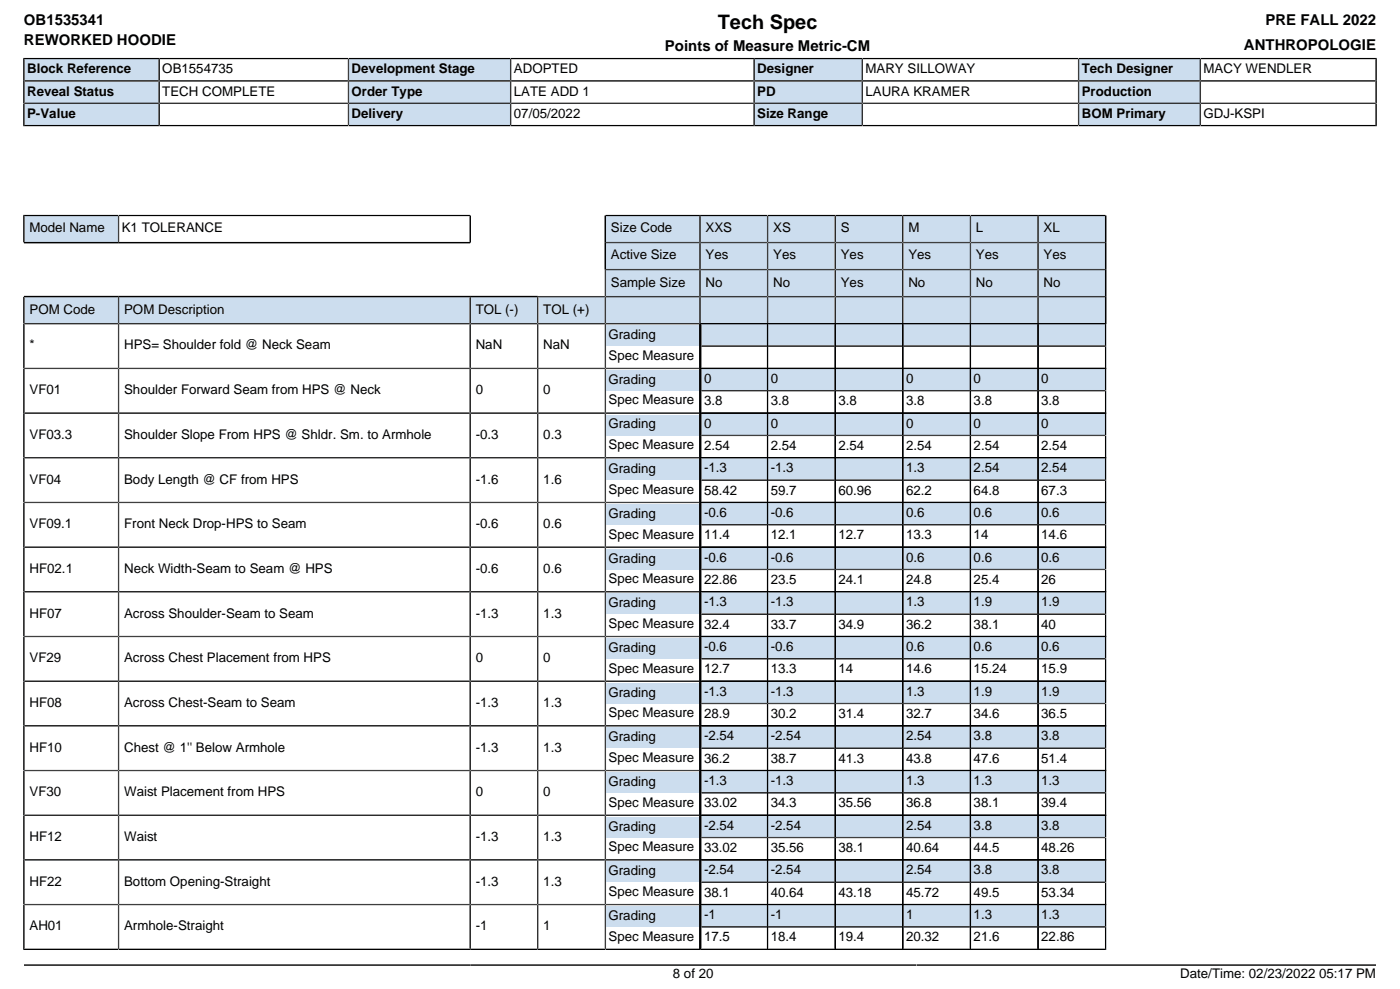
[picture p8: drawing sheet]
<svg xmlns="http://www.w3.org/2000/svg" width="297mm" height="210mm" viewBox="0 0 297 210" stroke-linecap="round" stroke-linejoin="round" font-family="sans-serif">
<defs><g id="words">
<text font-size="4.2" x="152.4" y="6.2">Tech Spec</text>
<g font-size="3.2">
<text x="5.1" y="5.3">OB1535341</text>
<text x="268.6" y="5.3">PRE FALL 2022</text>
<text x="5.1" y="9.6">REWORKED HOODIE</text>
<text x="141.2" y="10.8">Points of Measure Metric-CM</text>
<text x="264.1" y="10.6">ANTHROPOLOGIE</text>
</g>
<g font-size="2.8">
<text x="5.8" y="15.5">Block Reference</text>
<text x="34.5" y="15.5">OB1554735</text>
<text x="74.6" y="15.5">Development Stage</text>
<text x="109.1" y="15.5">ADOPTED</text>
<text x="160.7" y="15.5">Designer</text>
<text x="183.7" y="15.5">MARY SILLOWAY</text>
<text x="229.6" y="15.5">Tech Designer</text>
<text x="255.5" y="15.5">MACY WENDLER</text>
<text x="5.8" y="20.3">Reveal Status</text>
<text x="34.5" y="20.3">TECH COMPLETE</text>
<text x="74.6" y="20.3">Order Type</text>
<text x="109.1" y="20.3">LATE ADD 1</text>
<text x="160.7" y="20.3">PD</text>
<text x="183.7" y="20.3">LAURA KRAMER</text>
<text x="229.6" y="20.3">Production</text>
<text x="5.8" y="25">P-Value</text>
<text x="74.6" y="25">Delivery</text>
<text x="109.1" y="25">07/05/2022</text>
<text x="160.7" y="25">Size Range</text>
<text x="229.6" y="25">BOM Primary</text>
<text x="255.5" y="25">GDJ-KSPI</text>
<text x="6.3" y="49.3">Model Name</text>
<text x="25.8" y="49.3">K1 TOLERANCE</text>
<text x="129.7" y="49.3">Size Code</text>
<text x="149.8" y="49.3">XXS</text>
<text x="164.1" y="49.3">XS</text>
<text x="178.5" y="49.3">S</text>
<text x="192.8" y="49.3">M</text>
<text x="207.2" y="49.3">L</text>
<text x="221.5" y="49.3">XL</text>
<text x="129.7" y="55">Active Size</text>
<text x="149.8" y="55">Yes</text>
<text x="164.1" y="55">Yes</text>
<text x="178.5" y="55">Yes</text>
<text x="192.8" y="55">Yes</text>
<text x="207.2" y="55">Yes</text>
<text x="221.5" y="55">Yes</text>
<text x="129.7" y="60.8">Sample Size</text>
<text x="149.8" y="60.8">No</text>
<text x="164.1" y="60.8">No</text>
<text x="178.5" y="60.8">Yes</text>
<text x="192.8" y="60.8">No</text>
<text x="207.2" y="60.8">No</text>
<text x="221.5" y="60.8">No</text>
<text x="6.3" y="66.5">POM Code</text>
<text x="26.3" y="66.5">POM Description</text>
<text x="101" y="66.5">TOL (-)</text>
<text x="115.3" y="66.5">TOL (+)</text>
<text x="129.2" y="71.9">Grading</text>
<text x="6.3" y="74.1">*</text>
<text x="26.3" y="74.1">HPS= Shoulder fold @ Neck Seam</text>
<text x="101" y="74.1">NaN</text>
<text x="115.3" y="74.1">NaN</text>
<text x="129.2" y="76.3">Spec Measure</text>
<text x="6.3" y="83.6">VF01</text>
<text x="26.3" y="83.6">Shoulder Forward Seam from HPS @ Neck</text>
<text x="101" y="83.6">0</text>
<text x="115.3" y="83.6">0</text>
<text x="129.2" y="81.4">Grading</text>
<text x="149.4" y="81.2">0</text>
<text x="163.6" y="81.2">0</text>
<text x="192.3" y="81.2">0</text>
<text x="206.7" y="81.2">0</text>
<text x="221" y="81.2">0</text>
<text x="129.2" y="85.8">Spec Measure</text>
<text x="149.4" y="86">3.8</text>
<text x="163.6" y="86">3.8</text>
<text x="178" y="86">3.8</text>
<text x="192.3" y="86">3.8</text>
<text x="206.7" y="86">3.8</text>
<text x="221" y="86">3.8</text>
<text x="6.3" y="93.1">VF03.3</text>
<text x="26.3" y="93.1">Shoulder Slope From HPS @ Shldr. Sm. to Armhole</text>
<text x="101" y="93.1">-0.3</text>
<text x="115.3" y="93.1">0.3</text>
<text x="129.2" y="90.9">Grading</text>
<text x="129.2" y="95.3">Spec Measure</text>
<text x="149.4" y="90.7">0</text>
<text x="149.4" y="95.5">2.54</text>
<text x="163.6" y="90.7">0</text>
<text x="163.6" y="95.5">2.54</text>
<text x="178" y="95.5">2.54</text>
<text x="192.3" y="90.7">0</text>
<text x="192.3" y="95.5">2.54</text>
<text x="206.7" y="90.7">0</text>
<text x="206.7" y="95.5">2.54</text>
<text x="221" y="90.7">0</text>
<text x="221" y="95.5">2.54</text>
<text x="129.2" y="100.4">Grading</text>
<text x="149.4" y="100.2">-1.3</text>
<text x="163.6" y="100.2">-1.3</text>
<text x="192.3" y="100.2">1.3</text>
<text x="206.7" y="100.2">2.54</text>
<text x="221" y="100.2">2.54</text>
<text x="6.3" y="102.6">VF04</text>
<text x="26.3" y="102.6">Body Length @ CF from HPS</text>
<text x="101" y="102.6">-1.6</text>
<text x="115.3" y="102.6">1.6</text>
<text x="129.2" y="104.8">Spec Measure</text>
<text x="149.4" y="104.9">58.42</text>
<text x="163.6" y="104.9">59.7</text>
<text x="178" y="104.9">60.96</text>
<text x="192.3" y="104.9">62.2</text>
<text x="206.7" y="104.9">64.8</text>
<text x="221" y="104.9">67.3</text>
<text x="6.3" y="112">VF09.1</text>
<text x="26.3" y="112">Front Neck Drop-HPS to Seam</text>
<text x="101" y="112">-0.6</text>
<text x="115.3" y="112">0.6</text>
<text x="129.2" y="109.9">Grading</text>
<text x="149.4" y="109.7">-0.6</text>
<text x="163.6" y="109.7">-0.6</text>
<text x="192.3" y="109.7">0.6</text>
<text x="206.7" y="109.7">0.6</text>
<text x="221" y="109.7">0.6</text>
<text x="129.2" y="114.2">Spec Measure</text>
<text x="129.2" y="119.3">Grading</text>
<text x="149.4" y="114.4">11.4</text>
<text x="149.4" y="119.2">-0.6</text>
<text x="163.6" y="114.4">12.1</text>
<text x="163.6" y="119.2">-0.6</text>
<text x="178" y="114.4">12.7</text>
<text x="192.3" y="114.4">13.3</text>
<text x="192.3" y="119.2">0.6</text>
<text x="206.7" y="114.4">14</text>
<text x="206.7" y="119.2">0.6</text>
<text x="221" y="114.4">14.6</text>
<text x="221" y="119.2">0.6</text>
<text x="6.3" y="121.5">HF02.1</text>
<text x="26.3" y="121.5">Neck Width-Seam to Seam @ HPS</text>
<text x="101" y="121.5">-0.6</text>
<text x="115.3" y="121.5">0.6</text>
<text x="129.2" y="123.7">Spec Measure</text>
<text x="149.4" y="123.9">22.86</text>
<text x="163.6" y="123.9">23.5</text>
<text x="178" y="123.9">24.1</text>
<text x="192.3" y="123.9">24.8</text>
<text x="206.7" y="123.9">25.4</text>
<text x="221" y="123.9">26</text>
<text x="6.3" y="131">HF07</text>
<text x="26.3" y="131">Across Shoulder-Seam to Seam</text>
<text x="101" y="131">-1.3</text>
<text x="115.3" y="131">1.3</text>
<text x="129.2" y="128.8">Grading</text>
<text x="149.4" y="128.6">-1.3</text>
<text x="163.6" y="128.6">-1.3</text>
<text x="192.3" y="128.6">1.3</text>
<text x="206.7" y="128.6">1.9</text>
<text x="221" y="128.6">1.9</text>
<text x="129.2" y="133.2">Spec Measure</text>
<text x="149.4" y="133.4">32.4</text>
<text x="163.6" y="133.4">33.7</text>
<text x="178" y="133.4">34.9</text>
<text x="192.3" y="133.4">36.2</text>
<text x="206.7" y="133.4">38.1</text>
<text x="221" y="133.4">40</text>
<text x="6.3" y="140.5">VF29</text>
<text x="26.3" y="140.5">Across Chest Placement from HPS</text>
<text x="101" y="140.5">0</text>
<text x="115.3" y="140.5">0</text>
<text x="129.2" y="138.3">Grading</text>
<text x="129.2" y="142.7">Spec Measure</text>
<text x="149.4" y="138.1">-0.6</text>
<text x="149.4" y="142.9">12.7</text>
<text x="163.6" y="138.1">-0.6</text>
<text x="163.6" y="142.9">13.3</text>
<text x="178" y="142.9">14</text>
<text x="192.3" y="138.1">0.6</text>
<text x="192.3" y="142.9">14.6</text>
<text x="206.7" y="138.1">0.6</text>
<text x="206.7" y="142.9">15.24</text>
<text x="221" y="138.1">0.6</text>
<text x="221" y="142.9">15.9</text>
<text x="6.3" y="150">HF08</text>
<text x="26.3" y="150">Across Chest-Seam to Seam</text>
<text x="101" y="150">-1.3</text>
<text x="115.3" y="150">1.3</text>
<text x="129.2" y="147.8">Grading</text>
<text x="149.4" y="147.6">-1.3</text>
<text x="163.6" y="147.6">-1.3</text>
<text x="192.3" y="147.6">1.3</text>
<text x="206.7" y="147.6">1.9</text>
<text x="221" y="147.6">1.9</text>
<text x="129.2" y="152.2">Spec Measure</text>
<text x="149.4" y="152.3">28.9</text>
<text x="163.6" y="152.3">30.2</text>
<text x="178" y="152.3">31.4</text>
<text x="192.3" y="152.3">32.7</text>
<text x="206.7" y="152.3">34.6</text>
<text x="221" y="152.3">36.5</text>
<text x="6.3" y="159.4">HF10</text>
<text x="26.3" y="159.4">Chest @ 1'' Below Armhole</text>
<text x="101" y="159.4">-1.3</text>
<text x="115.3" y="159.4">1.3</text>
<text x="129.2" y="157.2">Grading</text>
<text x="129.2" y="161.6">Spec Measure</text>
<text x="149.4" y="157.1">-2.54</text>
<text x="149.4" y="161.8">36.2</text>
<text x="163.6" y="157.1">-2.54</text>
<text x="163.6" y="161.8">38.7</text>
<text x="178" y="161.8">41.3</text>
<text x="192.3" y="157.1">2.54</text>
<text x="192.3" y="161.8">43.8</text>
<text x="206.7" y="157.1">3.8</text>
<text x="206.7" y="161.8">47.6</text>
<text x="221" y="157.1">3.8</text>
<text x="221" y="161.8">51.4</text>
<text x="129.2" y="166.7">Grading</text>
<text x="149.4" y="166.6">-1.3</text>
<text x="163.6" y="166.6">-1.3</text>
<text x="192.3" y="166.6">1.3</text>
<text x="206.7" y="166.6">1.3</text>
<text x="221" y="166.6">1.3</text>
<text x="6.3" y="168.9">VF30</text>
<text x="26.3" y="168.9">Waist Placement from HPS</text>
<text x="101" y="168.9">0</text>
<text x="115.3" y="168.9">0</text>
<text x="129.2" y="171.1">Spec Measure</text>
<text x="149.4" y="171.3">33.02</text>
<text x="163.6" y="171.3">34.3</text>
<text x="178" y="171.3">35.56</text>
<text x="192.3" y="171.3">36.8</text>
<text x="206.7" y="171.3">38.1</text>
<text x="221" y="171.3">39.4</text>
<text x="6.3" y="178.4">HF12</text>
<text x="26.3" y="178.4">Waist</text>
<text x="101" y="178.4">-1.3</text>
<text x="115.3" y="178.4">1.3</text>
<text x="129.2" y="176.2">Grading</text>
<text x="149.4" y="176">-2.54</text>
<text x="163.6" y="176">-2.54</text>
<text x="192.3" y="176">2.54</text>
<text x="206.7" y="176">3.8</text>
<text x="221" y="176">3.8</text>
<text x="129.2" y="180.6">Spec Measure</text>
<text x="129.2" y="185.7">Grading</text>
<text x="149.4" y="180.8">33.02</text>
<text x="149.4" y="185.5">-2.54</text>
<text x="163.6" y="180.8">35.56</text>
<text x="163.6" y="185.5">-2.54</text>
<text x="178" y="180.8">38.1</text>
<text x="192.3" y="180.8">40.64</text>
<text x="192.3" y="185.5">2.54</text>
<text x="206.7" y="180.8">44.5</text>
<text x="206.7" y="185.5">3.8</text>
<text x="221" y="180.8">48.26</text>
<text x="221" y="185.5">3.8</text>
<text x="6.3" y="187.9">HF22</text>
<text x="26.3" y="187.9">Bottom Opening-Straight</text>
<text x="101" y="187.9">-1.3</text>
<text x="115.3" y="187.9">1.3</text>
<text x="129.2" y="190.1">Spec Measure</text>
<text x="149.4" y="190.2">38.1</text>
<text x="163.6" y="190.2">40.64</text>
<text x="178" y="190.2">43.18</text>
<text x="192.3" y="190.2">45.72</text>
<text x="206.7" y="190.2">49.5</text>
<text x="221" y="190.2">53.34</text>
<text x="6.3" y="197.4">AH01</text>
<text x="26.3" y="197.4">Armhole-Straight</text>
<text x="101" y="197.4">-1</text>
<text x="115.3" y="197.4">1</text>
<text x="129.2" y="195.2">Grading</text>
<text x="149.4" y="195">-1</text>
<text x="163.6" y="195">-1</text>
<text x="192.3" y="195">1</text>
<text x="206.7" y="195">1.3</text>
<text x="221" y="195">1.3</text>
<text x="129.2" y="199.5">Spec Measure</text>
<text x="149.4" y="199.7">17.5</text>
<text x="163.6" y="199.7">18.4</text>
<text x="178" y="199.7">19.4</text>
<text x="192.3" y="199.7">20.32</text>
<text x="206.7" y="199.7">21.6</text>
<text x="221" y="199.7">22.86</text>
<text x="142.8" y="207.6">8 of 20</text>
<text x="250.5" y="207.6">Date/Time: 02/23/2022 05:17 PM</text>
</g>
</g></defs>
<path d="M5.3 12.6h28.3v4.4h-28.3z" fill="#cde"/>
<path d="M5.1 12.3v4.9h68.9v-4.8h-69.1M33.8 12.4v4.8" fill="none" stroke="#000" stroke-width=".35"/>
<path d="M74.1 12.6h34.1v4.4h-34.1z" fill="#cde"/>
<path d="M74 12.4h86.1v4.8h-86.1zM108.4 12.4v4.8" fill="none" stroke="#000" stroke-width=".35"/>
<path d="M160.2 12.6h22.7v4.4h-22.7z" fill="#cde"/>
<path d="M160.1 12.4h68.9v4.8h-68.9zM183 12.4v4.8" fill="none" stroke="#000" stroke-width=".35"/>
<path d="M229.1 12.6h25.5v4.4h-25.5z" fill="#cde"/>
<path d="M254.8 12.4v4.8M292.1 12.3v4.9h-63.1v-4.8h63.3" fill="none" stroke="#000" stroke-width=".35"/>
<path d="M5.3 17.3h28.3v4.4h-28.3z" fill="#cde"/>
<path d="M5.1 17.2h68.9v4.7h-68.9zM33.8 17.2v4.7" fill="none" stroke="#000" stroke-width=".35"/>
<path d="M74.1 17.3h34.1v4.4h-34.1z" fill="#cde"/>
<path d="M74 17.2h86.1v4.7h-86.1zM108.4 17.2v4.7" fill="none" stroke="#000" stroke-width=".35"/>
<path d="M160.2 17.3h22.7v4.4h-22.7z" fill="#cde"/>
<path d="M160.1 17.2h68.9v4.7h-68.9zM183 17.2v4.7" fill="none" stroke="#000" stroke-width=".35"/>
<path d="M229.1 17.3h25.5v4.4h-25.5z" fill="#cde"/>
<path d="M229 17.2h63.1v4.7h-63.1zM254.8 17.2v4.7" fill="none" stroke="#000" stroke-width=".35"/>
<path d="M5.3 22.1h28.3v4.4h-28.3z" fill="#cde"/>
<path d="M4.9 26.6h69.1v-4.7h-68.9v4.9M33.8 21.9v4.7" fill="none" stroke="#000" stroke-width=".35"/>
<path d="M74.1 22.1h34.1v4.4h-34.1z" fill="#cde"/>
<path d="M74 21.9h86.1v4.7h-86.1zM108.4 21.9v4.7" fill="none" stroke="#000" stroke-width=".35"/>
<path d="M160.2 22.1h22.7v4.4h-22.7z" fill="#cde"/>
<path d="M160.1 21.9h68.9v4.7h-68.9zM183 21.9v4.7" fill="none" stroke="#000" stroke-width=".35"/>
<path d="M229.1 22.1h25.5v4.4h-25.5z" fill="#cde"/>
<path d="M254.8 21.9v4.7M292.3 26.6h-63.3v-4.7h63.1v4.9" fill="none" stroke="#000" stroke-width=".35"/>
<path d="M5.3 45.9h19.7v5.4h-19.7z" fill="#cde"/>
<path d="M5.1 45.5v6h94.7v-5.8h-94.9M25.2 45.7v5.8M128.5 45.7v5.8" fill="none" stroke="#000" stroke-width=".35"/>
<path d="M128.7 45.9h19.7v5.4h-19.7z" fill="#cde"/>
<path d="M128.5 45.7h20.1v5.8h-20.1z" fill="none" stroke="#000" stroke-width=".35"/>
<path d="M148.8 45.9h14v5.4h-14z" fill="#cde"/>
<path d="M148.6 45.7h14.3v5.8h-14.3z" fill="none" stroke="#000" stroke-width=".35"/>
<path d="M163.1 45.9h14v5.4h-14z" fill="#cde"/>
<path d="M162.9 45.7h14.4v5.8h-14.4z" fill="none" stroke="#000" stroke-width=".35"/>
<path d="M177.5 45.9h14v5.4h-14z" fill="#cde"/>
<path d="M177.3 45.7h14.3v5.8h-14.3z" fill="none" stroke="#000" stroke-width=".35"/>
<path d="M191.8 45.9h14v5.4h-14z" fill="#cde"/>
<path d="M191.6 45.7h14.4v5.8h-14.4z" fill="none" stroke="#000" stroke-width=".35"/>
<path d="M206.2 45.9h14v5.4h-14z" fill="#cde"/>
<path d="M206 45.7h14.3v5.8h-14.3z" fill="none" stroke="#000" stroke-width=".35"/>
<path d="M220.5 45.9h14v5.4h-14z" fill="#cde"/>
<path d="M5.1 51.5h94.7M128.5 51.5v5.7M220.3 45.7h14.4v5.8h-14.4z" fill="none" stroke="#000" stroke-width=".35"/>
<path d="M128.7 51.6h19.7v5.4h-19.7z" fill="#cde"/>
<path d="M128.5 51.5h20.1v5.7h-20.1z" fill="none" stroke="#000" stroke-width=".35"/>
<path d="M148.8 51.6h14v5.4h-14z" fill="#cde"/>
<path d="M148.6 51.5h14.3v5.7h-14.3z" fill="none" stroke="#000" stroke-width=".35"/>
<path d="M163.1 51.6h14v5.4h-14z" fill="#cde"/>
<path d="M162.9 51.5h14.4v5.7h-14.4z" fill="none" stroke="#000" stroke-width=".35"/>
<path d="M177.5 51.6h14v5.4h-14z" fill="#cde"/>
<path d="M177.3 51.5h14.3v5.7h-14.3z" fill="none" stroke="#000" stroke-width=".35"/>
<path d="M191.8 51.6h14v5.4h-14z" fill="#cde"/>
<path d="M191.6 51.5h14.4v5.7h-14.4z" fill="none" stroke="#000" stroke-width=".35"/>
<path d="M206.2 51.6h14v5.4h-14z" fill="#cde"/>
<path d="M206 51.5h14.3v5.7h-14.3z" fill="none" stroke="#000" stroke-width=".35"/>
<path d="M220.5 51.6h14v5.4h-14z" fill="#cde"/>
<path d="M128.5 57.2v5.7h-123.4M220.3 51.5h14.4v5.7h-14.4z" fill="none" stroke="#000" stroke-width=".35"/>
<path d="M128.7 57.4h19.7v5.4h-19.7z" fill="#cde"/>
<path d="M128.5 57.2h20.1v5.7h-20.1z" fill="none" stroke="#000" stroke-width=".35"/>
<path d="M148.8 57.4h14v5.4h-14z" fill="#cde"/>
<path d="M148.6 57.2h14.3v5.7h-14.3z" fill="none" stroke="#000" stroke-width=".35"/>
<path d="M163.1 57.4h14v5.4h-14z" fill="#cde"/>
<path d="M162.9 57.2h14.4v5.7h-14.4z" fill="none" stroke="#000" stroke-width=".35"/>
<path d="M177.5 57.4h14v5.4h-14z" fill="#cde"/>
<path d="M177.3 57.2h14.3v5.7h-14.3z" fill="none" stroke="#000" stroke-width=".35"/>
<path d="M191.8 57.4h14v5.4h-14z" fill="#cde"/>
<path d="M191.6 57.2h14.4v5.7h-14.4z" fill="none" stroke="#000" stroke-width=".35"/>
<path d="M206.2 57.4h14v5.4h-14z" fill="#cde"/>
<path d="M206 57.2h14.3v5.7h-14.3z" fill="none" stroke="#000" stroke-width=".35"/>
<path d="M220.5 57.4h14v5.4h-14z" fill="#cde"/>
<path d="M220.3 57.2h14.4v5.7h-14.4z" fill="none" stroke="#000" stroke-width=".35"/>
<path d="M5.3 63.1h19.7v5.4h-19.7z" fill="#cde"/>
<path d="M5.1 62.9h20.1v5.8h-20.1z" fill="none" stroke="#000" stroke-width=".35"/>
<path d="M25.3 63.1h74.3v5.4h-74.3z" fill="#cde"/>
<path d="M25.2 62.9h74.6v5.8h-74.6z" fill="none" stroke="#000" stroke-width=".35"/>
<path d="M100 63.1h14v5.4h-14z" fill="#cde"/>
<path d="M99.8 62.9h14.3v5.8h-14.3z" fill="none" stroke="#000" stroke-width=".35"/>
<path d="M114.3 63.1h14v5.4h-14z" fill="#cde"/>
<path d="M114.1 62.9h14.4v5.8h-14.4z" fill="none" stroke="#000" stroke-width=".35"/>
<path d="M128.7 63.1h19.7v5.4h-19.7z" fill="#cde"/>
<path d="M128.5 62.9h20.1v5.8h-20.1z" fill="none" stroke="#000" stroke-width=".35"/>
<path d="M148.8 63.1h14v5.6h-14z" fill="#cde"/>
<path d="M162.9 68.7v-5.8h-14.3v5.8" fill="none" stroke="#000" stroke-width=".35"/>
<path d="M163.1 63.1h14v5.6h-14z" fill="#cde"/>
<path d="M177.3 68.7v-5.8h-14.4v5.8" fill="none" stroke="#000" stroke-width=".35"/>
<path d="M177.5 63.1h14v5.6h-14z" fill="#cde"/>
<path d="M191.6 68.7v-5.8h-14.3v5.8" fill="none" stroke="#000" stroke-width=".35"/>
<path d="M191.8 63.1h14v5.6h-14z" fill="#cde"/>
<path d="M206 68.7v-5.8h-14.4v5.8" fill="none" stroke="#000" stroke-width=".35"/>
<path d="M206.2 63.1h14v5.6h-14z" fill="#cde"/>
<path d="M220.3 68.7v-5.8h-14.3v5.8" fill="none" stroke="#000" stroke-width=".35"/>
<path d="M220.5 63.1h14v5.6h-14z" fill="#cde"/>
<path d="M5.1 68.7h143.5v9.5h-143.5zM25.2 68.7v9.5M99.8 68.7v9.5M114.1 68.7v9.5M128.5 68.7v9.5M220.3 68.7v-5.8h14.4v5.8" fill="none" stroke="#000" stroke-width=".35"/>
<path d="M128.7 69h19.7v4.4h-19.7z" fill="#cde"/>
<path d="M148.6 68.7v9.5" fill="none" stroke="#000" stroke-width=".35"/>
<path d="M148.9 68.9h13.9v4.3h-13.9z" fill="#cde"/>
<path d="M148.6 68.7h14.5M148.8 68.5v4.9h14.1v-4.9" fill="none" stroke="#000" stroke-width=".35"/>
<path d="M148.9 73.6h13.9v4.4h-13.9z" fill="#fff"/>
<path d="M148.6 78.2h14.5M148.8 78.3v-4.9h14.1v4.9" fill="none" stroke="#000" stroke-width=".35"/>
<path d="M163.1 68.9h14v4.3h-14z" fill="#cde"/>
<path d="M162.8 68.7h14.7M162.9 68.5v4.9h14.4v-4.9" fill="none" stroke="#000" stroke-width=".35"/>
<path d="M163.1 73.6h14v4.4h-14z" fill="#fff"/>
<path d="M162.8 78.2h14.7M162.9 78.3v-4.9h14.4v4.9" fill="none" stroke="#000" stroke-width=".35"/>
<path d="M177.5 68.9h14v4.3h-14z" fill="#cde"/>
<path d="M177.1 68.7h14.7M177.3 68.5v4.9h14.3v-4.9" fill="none" stroke="#000" stroke-width=".35"/>
<path d="M177.5 73.6h14v4.4h-14z" fill="#fff"/>
<path d="M177.1 78.2h14.7M177.3 78.3v-4.9h14.3v4.9" fill="none" stroke="#000" stroke-width=".35"/>
<path d="M191.8 68.9h14v4.3h-14z" fill="#cde"/>
<path d="M191.5 68.7h14.7M191.6 68.5v4.9h14.4v-4.9" fill="none" stroke="#000" stroke-width=".35"/>
<path d="M191.8 73.6h14v4.4h-14z" fill="#fff"/>
<path d="M191.5 78.2h14.7M191.6 78.3v-4.9h14.4v4.9" fill="none" stroke="#000" stroke-width=".35"/>
<path d="M206.2 68.9h14v4.3h-14z" fill="#cde"/>
<path d="M205.8 68.7h14.7M206 68.5v4.9h14.3v-4.9" fill="none" stroke="#000" stroke-width=".35"/>
<path d="M206.2 73.6h14v4.4h-14z" fill="#fff"/>
<path d="M205.8 78.2h14.7M206 78.3v-4.9h14.3v4.9" fill="none" stroke="#000" stroke-width=".35"/>
<path d="M220.5 68.9h14v4.3h-14z" fill="#cde"/>
<path d="M220.2 68.7h14.7M220.3 68.5v4.9h14.4v-4.9" fill="none" stroke="#000" stroke-width=".35"/>
<path d="M220.5 73.6h14v4.4h-14z" fill="#fff"/>
<path d="M5.1 78.2h143.5v9.4h-143.5zM25.2 78.2v9.4M99.8 78.2v9.4M114.1 78.2v9.4M128.5 78.2v9.4M220.2 78.2h14.7M220.3 78.3v-4.9h14.4v4.9" fill="none" stroke="#000" stroke-width=".35"/>
<path d="M128.7 78.5h19.7v4.4h-19.7z" fill="#cde"/>
<path d="M148.6 78.2v9.4" fill="none" stroke="#000" stroke-width=".35"/>
<path d="M148.9 78.3h13.9v4.4h-13.9z" fill="#cde"/>
<path d="M148.6 78.2h14.5M148.8 78v4.9h14.1v-4.9" fill="none" stroke="#000" stroke-width=".35"/>
<path d="M148.9 83.1h13.9v4.4h-13.9z" fill="#fff"/>
<path d="M148.6 87.6h14.5M148.8 87.8v-4.9h14.1v4.9" fill="none" stroke="#000" stroke-width=".35"/>
<path d="M163.1 78.3h14v4.4h-14z" fill="#cde"/>
<path d="M162.8 78.2h14.7M162.9 78v4.9h14.4v-4.9" fill="none" stroke="#000" stroke-width=".35"/>
<path d="M163.1 83.1h14v4.4h-14z" fill="#fff"/>
<path d="M162.8 87.6h14.7M162.9 87.8v-4.9h14.4v4.9" fill="none" stroke="#000" stroke-width=".35"/>
<path d="M177.5 78.3h14v4.4h-14z" fill="#cde"/>
<path d="M177.1 78.2h14.7M177.3 78v4.9h14.3v-4.9" fill="none" stroke="#000" stroke-width=".35"/>
<path d="M177.5 83.1h14v4.4h-14z" fill="#fff"/>
<path d="M177.1 87.6h14.7M177.3 87.8v-4.9h14.3v4.9" fill="none" stroke="#000" stroke-width=".35"/>
<path d="M191.8 78.3h14v4.4h-14z" fill="#cde"/>
<path d="M191.5 78.2h14.7M191.6 78v4.9h14.4v-4.9" fill="none" stroke="#000" stroke-width=".35"/>
<path d="M191.8 83.1h14v4.4h-14z" fill="#fff"/>
<path d="M191.5 87.6h14.7M191.6 87.8v-4.9h14.4v4.9" fill="none" stroke="#000" stroke-width=".35"/>
<path d="M206.2 78.3h14v4.4h-14z" fill="#cde"/>
<path d="M205.8 78.2h14.7M206 78v4.9h14.3v-4.9" fill="none" stroke="#000" stroke-width=".35"/>
<path d="M206.2 83.1h14v4.4h-14z" fill="#fff"/>
<path d="M205.8 87.6h14.7M206 87.8v-4.9h14.3v4.9" fill="none" stroke="#000" stroke-width=".35"/>
<path d="M220.5 78.3h14v4.4h-14z" fill="#cde"/>
<path d="M220.2 78.2h14.7M220.3 78v4.9h14.4v-4.9" fill="none" stroke="#000" stroke-width=".35"/>
<path d="M220.5 83.1h14v4.4h-14z" fill="#fff"/>
<path d="M5.1 87.6h143.5v9.5h-143.5zM25.2 87.6v9.5M99.8 87.6v9.5M114.1 87.6v9.5M128.5 87.6v9.5M220.2 87.6h14.7M220.3 87.8v-4.9h14.4v4.9" fill="none" stroke="#000" stroke-width=".35"/>
<path d="M128.7 88h19.7v4.4h-19.7z" fill="#cde"/>
<path d="M148.6 87.6v9.5" fill="none" stroke="#000" stroke-width=".35"/>
<path d="M148.9 87.8h13.9v4.4h-13.9z" fill="#cde"/>
<path d="M148.6 87.6h14.5M148.8 87.5v4.9h14.1v-4.9" fill="none" stroke="#000" stroke-width=".35"/>
<path d="M148.9 92.5h13.9v4.4h-13.9z" fill="#fff"/>
<path d="M148.6 97.1h14.5M148.8 97.3v-4.9h14.1v4.9" fill="none" stroke="#000" stroke-width=".35"/>
<path d="M163.1 87.8h14v4.4h-14z" fill="#cde"/>
<path d="M162.8 87.6h14.7M162.9 87.5v4.9h14.4v-4.9" fill="none" stroke="#000" stroke-width=".35"/>
<path d="M163.1 92.5h14v4.4h-14z" fill="#fff"/>
<path d="M162.8 97.1h14.7M162.9 97.3v-4.9h14.4v4.9" fill="none" stroke="#000" stroke-width=".35"/>
<path d="M177.5 87.8h14v4.4h-14z" fill="#cde"/>
<path d="M177.1 87.6h14.7M177.3 87.5v4.9h14.3v-4.9" fill="none" stroke="#000" stroke-width=".35"/>
<path d="M177.5 92.5h14v4.4h-14z" fill="#fff"/>
<path d="M177.1 97.1h14.7M177.3 97.3v-4.9h14.3v4.9" fill="none" stroke="#000" stroke-width=".35"/>
<path d="M191.8 87.8h14v4.4h-14z" fill="#cde"/>
<path d="M191.5 87.6h14.7M191.6 87.5v4.9h14.4v-4.9" fill="none" stroke="#000" stroke-width=".35"/>
<path d="M191.8 92.5h14v4.4h-14z" fill="#fff"/>
<path d="M191.5 97.1h14.7M191.6 97.3v-4.9h14.4v4.9" fill="none" stroke="#000" stroke-width=".35"/>
<path d="M206.2 87.8h14v4.4h-14z" fill="#cde"/>
<path d="M205.8 87.6h14.7M206 87.5v4.9h14.3v-4.9" fill="none" stroke="#000" stroke-width=".35"/>
<path d="M206.2 92.5h14v4.4h-14z" fill="#fff"/>
<path d="M205.8 97.1h14.7M206 97.3v-4.9h14.3v4.9" fill="none" stroke="#000" stroke-width=".35"/>
<path d="M220.5 87.8h14v4.4h-14z" fill="#cde"/>
<path d="M220.2 87.6h14.7M220.3 87.5v4.9h14.4v-4.9" fill="none" stroke="#000" stroke-width=".35"/>
<path d="M220.5 92.5h14v4.4h-14z" fill="#fff"/>
<path d="M5.1 97.1h143.5v9.5h-143.5zM25.2 97.1v9.5M99.8 97.1v9.5M114.1 97.1v9.5M128.5 97.1v9.5M220.2 97.1h14.7M220.3 97.3v-4.9h14.4v4.9" fill="none" stroke="#000" stroke-width=".35"/>
<path d="M128.7 97.5h19.7v4.4h-19.7z" fill="#cde"/>
<path d="M148.6 97.1v9.5" fill="none" stroke="#000" stroke-width=".35"/>
<path d="M148.9 97.3h13.9v4.4h-13.9z" fill="#cde"/>
<path d="M148.6 97.1h14.5M148.8 96.9v5h14.1v-5" fill="none" stroke="#000" stroke-width=".35"/>
<path d="M148.9 102h13.9v4.4h-13.9z" fill="#fff"/>
<path d="M148.6 106.6h14.5M148.8 106.8v-4.9h14.1v4.9" fill="none" stroke="#000" stroke-width=".35"/>
<path d="M163.1 97.3h14v4.4h-14z" fill="#cde"/>
<path d="M162.8 97.1h14.7M162.9 96.9v5h14.4v-5" fill="none" stroke="#000" stroke-width=".35"/>
<path d="M163.1 102h14v4.4h-14z" fill="#fff"/>
<path d="M162.8 106.6h14.7M162.9 106.8v-4.9h14.4v4.9" fill="none" stroke="#000" stroke-width=".35"/>
<path d="M177.5 97.3h14v4.4h-14z" fill="#cde"/>
<path d="M177.1 97.1h14.7M177.3 96.9v5h14.3v-5" fill="none" stroke="#000" stroke-width=".35"/>
<path d="M177.5 102h14v4.4h-14z" fill="#fff"/>
<path d="M177.1 106.6h14.7M177.3 106.8v-4.9h14.3v4.9" fill="none" stroke="#000" stroke-width=".35"/>
<path d="M191.8 97.3h14v4.4h-14z" fill="#cde"/>
<path d="M191.5 97.1h14.7M191.6 96.9v5h14.4v-5" fill="none" stroke="#000" stroke-width=".35"/>
<path d="M191.8 102h14v4.4h-14z" fill="#fff"/>
<path d="M191.5 106.6h14.7M191.6 106.8v-4.9h14.4v4.9" fill="none" stroke="#000" stroke-width=".35"/>
<path d="M206.2 97.3h14v4.4h-14z" fill="#cde"/>
<path d="M205.8 97.1h14.7M206 96.9v5h14.3v-5" fill="none" stroke="#000" stroke-width=".35"/>
<path d="M206.2 102h14v4.4h-14z" fill="#fff"/>
<path d="M205.8 106.6h14.7M206 106.8v-4.9h14.3v4.9" fill="none" stroke="#000" stroke-width=".35"/>
<path d="M220.5 97.3h14v4.4h-14z" fill="#cde"/>
<path d="M220.2 97.1h14.7M220.3 96.9v5h14.4v-5" fill="none" stroke="#000" stroke-width=".35"/>
<path d="M220.5 102h14v4.4h-14z" fill="#fff"/>
<path d="M5.1 106.6h143.5v9.5h-143.5zM25.2 106.6v9.5M99.8 106.6v9.5M114.1 106.6v9.5M128.5 106.6v9.5M220.2 106.6h14.7M220.3 106.8v-4.9h14.4v4.9" fill="none" stroke="#000" stroke-width=".35"/>
<path d="M128.7 106.9h19.7v4.4h-19.7z" fill="#cde"/>
<path d="M148.6 106.6v9.5" fill="none" stroke="#000" stroke-width=".35"/>
<path d="M148.9 106.8h13.9v4.4h-13.9z" fill="#cde"/>
<path d="M148.6 106.6h14.5M148.8 106.4v4.9h14.1v-4.9" fill="none" stroke="#000" stroke-width=".35"/>
<path d="M148.9 111.5h13.9v4.4h-13.9z" fill="#fff"/>
<path d="M148.6 116.1h14.5M148.8 116.2v-4.9h14.1v4.9" fill="none" stroke="#000" stroke-width=".35"/>
<path d="M163.1 106.8h14v4.4h-14z" fill="#cde"/>
<path d="M162.8 106.6h14.7M162.9 106.4v4.9h14.4v-4.9" fill="none" stroke="#000" stroke-width=".35"/>
<path d="M163.1 111.5h14v4.4h-14z" fill="#fff"/>
<path d="M162.8 116.1h14.7M162.9 116.2v-4.9h14.4v4.9" fill="none" stroke="#000" stroke-width=".35"/>
<path d="M177.5 106.8h14v4.4h-14z" fill="#cde"/>
<path d="M177.1 106.6h14.7M177.3 106.4v4.9h14.3v-4.9" fill="none" stroke="#000" stroke-width=".35"/>
<path d="M177.5 111.5h14v4.4h-14z" fill="#fff"/>
<path d="M177.1 116.1h14.7M177.3 116.2v-4.9h14.3v4.9" fill="none" stroke="#000" stroke-width=".35"/>
<path d="M191.8 106.8h14v4.4h-14z" fill="#cde"/>
<path d="M191.5 106.6h14.7M191.6 106.4v4.9h14.4v-4.9" fill="none" stroke="#000" stroke-width=".35"/>
<path d="M191.8 111.5h14v4.4h-14z" fill="#fff"/>
<path d="M191.5 116.1h14.7M191.6 116.2v-4.9h14.4v4.9" fill="none" stroke="#000" stroke-width=".35"/>
<path d="M206.2 106.8h14v4.4h-14z" fill="#cde"/>
<path d="M205.8 106.6h14.7M206 106.4v4.9h14.3v-4.9" fill="none" stroke="#000" stroke-width=".35"/>
<path d="M206.2 111.5h14v4.4h-14z" fill="#fff"/>
<path d="M205.8 116.1h14.7M206 116.2v-4.9h14.3v4.9" fill="none" stroke="#000" stroke-width=".35"/>
<path d="M220.5 106.8h14v4.4h-14z" fill="#cde"/>
<path d="M220.2 106.6h14.7M220.3 106.4v4.9h14.4v-4.9" fill="none" stroke="#000" stroke-width=".35"/>
<path d="M220.5 111.5h14v4.4h-14z" fill="#fff"/>
<path d="M5.1 116.1h143.5v9.4h-143.5zM25.2 116.1v9.4M99.8 116.1v9.4M114.1 116.1v9.4M128.5 116.1v9.4M220.2 116.1h14.7M220.3 116.2v-4.9h14.4v4.9" fill="none" stroke="#000" stroke-width=".35"/>
<path d="M128.7 116.4h19.7v4.4h-19.7z" fill="#cde"/>
<path d="M148.6 116.1v9.4" fill="none" stroke="#000" stroke-width=".35"/>
<path d="M148.9 116.2h13.9v4.4h-13.9z" fill="#cde"/>
<path d="M148.6 116.1h14.5M162.9 115.9v4.9h-14.1v-4.9" fill="none" stroke="#000" stroke-width=".35"/>
<path d="M148.9 121h13.9v4.4h-13.9z" fill="#fff"/>
<path d="M148.6 125.5h14.5M162.9 125.7v-4.9h-14.1v4.9" fill="none" stroke="#000" stroke-width=".35"/>
<path d="M163.1 116.2h14v4.4h-14z" fill="#cde"/>
<path d="M162.8 116.1h14.7M177.3 115.9v4.9h-14.4v-4.9" fill="none" stroke="#000" stroke-width=".35"/>
<path d="M163.1 121h14v4.4h-14z" fill="#fff"/>
<path d="M162.8 125.5h14.7M177.3 125.7v-4.9h-14.4v4.9" fill="none" stroke="#000" stroke-width=".35"/>
<path d="M177.5 116.2h14v4.4h-14z" fill="#cde"/>
<path d="M177.1 116.1h14.7M191.6 115.9v4.9h-14.3v-4.9" fill="none" stroke="#000" stroke-width=".35"/>
<path d="M177.5 121h14v4.4h-14z" fill="#fff"/>
<path d="M177.1 125.5h14.7M191.6 125.7v-4.9h-14.3v4.9" fill="none" stroke="#000" stroke-width=".35"/>
<path d="M191.8 116.2h14v4.4h-14z" fill="#cde"/>
<path d="M191.5 116.1h14.7M206 115.9v4.9h-14.4v-4.9" fill="none" stroke="#000" stroke-width=".35"/>
<path d="M191.8 121h14v4.4h-14z" fill="#fff"/>
<path d="M191.5 125.5h14.7M206 125.7v-4.9h-14.4v4.9" fill="none" stroke="#000" stroke-width=".35"/>
<path d="M206.2 116.2h14v4.4h-14z" fill="#cde"/>
<path d="M205.8 116.1h14.7M220.3 115.9v4.9h-14.3v-4.9" fill="none" stroke="#000" stroke-width=".35"/>
<path d="M206.2 121h14v4.4h-14z" fill="#fff"/>
<path d="M205.8 125.5h14.7M220.3 125.7v-4.9h-14.3v4.9" fill="none" stroke="#000" stroke-width=".35"/>
<path d="M220.5 116.2h14v4.4h-14z" fill="#cde"/>
<path d="M220.2 116.1h14.7M234.7 115.9v4.9h-14.4v-4.9" fill="none" stroke="#000" stroke-width=".35"/>
<path d="M220.5 121h14v4.4h-14z" fill="#fff"/>
<path d="M5.1 125.5h143.5v9.5h-143.5zM25.2 125.5v9.5M99.8 125.5v9.5M114.1 125.5v9.5M128.5 125.5v9.5M220.2 125.5h14.7M234.7 125.7v-4.9h-14.4v4.9" fill="none" stroke="#000" stroke-width=".35"/>
<path d="M128.7 125.9h19.7v4.4h-19.7z" fill="#cde"/>
<path d="M148.6 125.5v9.5" fill="none" stroke="#000" stroke-width=".35"/>
<path d="M148.9 125.7h13.9v4.4h-13.9z" fill="#cde"/>
<path d="M148.6 125.5h14.5M162.9 125.4v4.9h-14.1v-4.9" fill="none" stroke="#000" stroke-width=".35"/>
<path d="M148.9 130.5h13.9v4.3h-13.9z" fill="#fff"/>
<path d="M148.6 135h14.5M162.9 135.2v-4.9h-14.1v4.9" fill="none" stroke="#000" stroke-width=".35"/>
<path d="M163.1 125.7h14v4.4h-14z" fill="#cde"/>
<path d="M162.8 125.5h14.7M177.3 125.4v4.9h-14.4v-4.9" fill="none" stroke="#000" stroke-width=".35"/>
<path d="M163.1 130.5h14v4.3h-14z" fill="#fff"/>
<path d="M162.8 135h14.7M177.3 135.2v-4.9h-14.4v4.9" fill="none" stroke="#000" stroke-width=".35"/>
<path d="M177.5 125.7h14v4.4h-14z" fill="#cde"/>
<path d="M177.1 125.5h14.7M191.6 125.4v4.9h-14.3v-4.9" fill="none" stroke="#000" stroke-width=".35"/>
<path d="M177.5 130.5h14v4.3h-14z" fill="#fff"/>
<path d="M177.1 135h14.7M191.6 135.2v-4.9h-14.3v4.9" fill="none" stroke="#000" stroke-width=".35"/>
<path d="M191.8 125.7h14v4.4h-14z" fill="#cde"/>
<path d="M191.5 125.5h14.7M206 125.4v4.9h-14.4v-4.9" fill="none" stroke="#000" stroke-width=".35"/>
<path d="M191.8 130.5h14v4.3h-14z" fill="#fff"/>
<path d="M191.5 135h14.7M206 135.2v-4.9h-14.4v4.9" fill="none" stroke="#000" stroke-width=".35"/>
<path d="M206.2 125.7h14v4.4h-14z" fill="#cde"/>
<path d="M205.8 125.5h14.7M220.3 125.4v4.9h-14.3v-4.9" fill="none" stroke="#000" stroke-width=".35"/>
<path d="M206.2 130.5h14v4.3h-14z" fill="#fff"/>
<path d="M205.8 135h14.7M220.3 135.2v-4.9h-14.3v4.9" fill="none" stroke="#000" stroke-width=".35"/>
<path d="M220.5 125.7h14v4.4h-14z" fill="#cde"/>
<path d="M220.2 125.5h14.7M234.7 125.4v4.9h-14.4v-4.9" fill="none" stroke="#000" stroke-width=".35"/>
<path d="M220.5 130.5h14v4.3h-14z" fill="#fff"/>
<path d="M5.1 135h143.5v9.5h-143.5zM25.2 135v9.5M99.8 135v9.5M114.1 135v9.5M128.5 135v9.5M220.2 135h14.7M234.7 135.2v-4.9h-14.4v4.9" fill="none" stroke="#000" stroke-width=".35"/>
<path d="M128.7 135.4h19.7v4.4h-19.7z" fill="#cde"/>
<path d="M148.6 135v9.5" fill="none" stroke="#000" stroke-width=".35"/>
<path d="M148.9 135.2h13.9v4.4h-13.9z" fill="#cde"/>
<path d="M148.6 135h14.5M162.9 134.8v5h-14.1v-5" fill="none" stroke="#000" stroke-width=".35"/>
<path d="M148.9 139.9h13.9v4.4h-13.9z" fill="#fff"/>
<path d="M148.6 144.5h14.5M162.9 144.7v-4.9h-14.1v4.9" fill="none" stroke="#000" stroke-width=".35"/>
<path d="M163.1 135.2h14v4.4h-14z" fill="#cde"/>
<path d="M162.8 135h14.7M177.3 134.8v5h-14.4v-5" fill="none" stroke="#000" stroke-width=".35"/>
<path d="M163.1 139.9h14v4.4h-14z" fill="#fff"/>
<path d="M162.8 144.5h14.7M177.3 144.7v-4.9h-14.4v4.9" fill="none" stroke="#000" stroke-width=".35"/>
<path d="M177.5 135.2h14v4.4h-14z" fill="#cde"/>
<path d="M177.1 135h14.7M191.6 134.8v5h-14.3v-5" fill="none" stroke="#000" stroke-width=".35"/>
<path d="M177.5 139.9h14v4.4h-14z" fill="#fff"/>
<path d="M177.1 144.5h14.7M191.6 144.7v-4.9h-14.3v4.9" fill="none" stroke="#000" stroke-width=".35"/>
<path d="M191.8 135.2h14v4.4h-14z" fill="#cde"/>
<path d="M191.5 135h14.7M206 134.8v5h-14.4v-5" fill="none" stroke="#000" stroke-width=".35"/>
<path d="M191.8 139.9h14v4.4h-14z" fill="#fff"/>
<path d="M191.5 144.5h14.7M206 144.7v-4.9h-14.4v4.9" fill="none" stroke="#000" stroke-width=".35"/>
<path d="M206.2 135.2h14v4.4h-14z" fill="#cde"/>
<path d="M205.8 135h14.7M220.3 134.8v5h-14.3v-5" fill="none" stroke="#000" stroke-width=".35"/>
<path d="M206.2 139.9h14v4.4h-14z" fill="#fff"/>
<path d="M205.8 144.5h14.7M220.3 144.7v-4.9h-14.3v4.9" fill="none" stroke="#000" stroke-width=".35"/>
<path d="M220.5 135.2h14v4.4h-14z" fill="#cde"/>
<path d="M220.2 135h14.7M234.7 134.8v5h-14.4v-5" fill="none" stroke="#000" stroke-width=".35"/>
<path d="M220.5 139.9h14v4.4h-14z" fill="#fff"/>
<path d="M5.1 144.5h143.5v9.5h-143.5zM25.2 144.5v9.5M99.8 144.5v9.5M114.1 144.5v9.5M128.5 144.5v9.5M220.2 144.5h14.7M234.7 144.7v-4.9h-14.4v4.9" fill="none" stroke="#000" stroke-width=".35"/>
<path d="M128.7 144.9h19.7v4.3h-19.7z" fill="#cde"/>
<path d="M148.6 144.5v9.5" fill="none" stroke="#000" stroke-width=".35"/>
<path d="M148.9 144.7h13.9v4.4h-13.9z" fill="#cde"/>
<path d="M148.6 144.5h14.5M162.9 144.3v4.9h-14.1v-4.9" fill="none" stroke="#000" stroke-width=".35"/>
<path d="M148.9 149.4h13.9v4.4h-13.9z" fill="#fff"/>
<path d="M148.6 154h14.5M162.9 154.2v-5h-14.1v5" fill="none" stroke="#000" stroke-width=".35"/>
<path d="M163.1 144.7h14v4.4h-14z" fill="#cde"/>
<path d="M162.8 144.5h14.7M177.3 144.3v4.9h-14.4v-4.9" fill="none" stroke="#000" stroke-width=".35"/>
<path d="M163.1 149.4h14v4.4h-14z" fill="#fff"/>
<path d="M162.8 154h14.7M177.3 154.2v-5h-14.4v5" fill="none" stroke="#000" stroke-width=".35"/>
<path d="M177.5 144.7h14v4.4h-14z" fill="#cde"/>
<path d="M177.1 144.5h14.7M191.6 144.3v4.9h-14.3v-4.9" fill="none" stroke="#000" stroke-width=".35"/>
<path d="M177.5 149.4h14v4.4h-14z" fill="#fff"/>
<path d="M177.1 154h14.7M191.6 154.2v-5h-14.3v5" fill="none" stroke="#000" stroke-width=".35"/>
<path d="M191.8 144.7h14v4.4h-14z" fill="#cde"/>
<path d="M191.5 144.5h14.7M206 144.3v4.9h-14.4v-4.9" fill="none" stroke="#000" stroke-width=".35"/>
<path d="M191.8 149.4h14v4.4h-14z" fill="#fff"/>
<path d="M191.5 154h14.7M206 154.2v-5h-14.4v5" fill="none" stroke="#000" stroke-width=".35"/>
<path d="M206.2 144.7h14v4.4h-14z" fill="#cde"/>
<path d="M205.8 144.5h14.7M220.3 144.3v4.9h-14.3v-4.9" fill="none" stroke="#000" stroke-width=".35"/>
<path d="M206.2 149.4h14v4.4h-14z" fill="#fff"/>
<path d="M205.8 154h14.7M220.3 154.2v-5h-14.3v5" fill="none" stroke="#000" stroke-width=".35"/>
<path d="M220.5 144.7h14v4.4h-14z" fill="#cde"/>
<path d="M220.2 144.5h14.7M234.7 144.3v4.9h-14.4v-4.9" fill="none" stroke="#000" stroke-width=".35"/>
<path d="M220.5 149.4h14v4.4h-14z" fill="#fff"/>
<path d="M5.1 154h143.5v9.5h-143.5zM25.2 154v9.5M99.8 154v9.5M114.1 154v9.5M128.5 154v9.5M220.2 154h14.7M234.7 154.2v-5h-14.4v5" fill="none" stroke="#000" stroke-width=".35"/>
<path d="M128.7 154.3h19.7v4.4h-19.7z" fill="#cde"/>
<path d="M148.6 154v9.5" fill="none" stroke="#000" stroke-width=".35"/>
<path d="M148.9 154.2h13.9v4.3h-13.9z" fill="#cde"/>
<path d="M148.6 154h14.5M162.9 153.8v4.9h-14.1v-4.9" fill="none" stroke="#000" stroke-width=".35"/>
<path d="M148.9 158.9h13.9v4.4h-13.9z" fill="#fff"/>
<path d="M148.6 163.5h14.5M162.9 163.6v-4.9h-14.1v4.9" fill="none" stroke="#000" stroke-width=".35"/>
<path d="M163.1 154.2h14v4.3h-14z" fill="#cde"/>
<path d="M162.8 154h14.7M177.3 153.8v4.9h-14.4v-4.9" fill="none" stroke="#000" stroke-width=".35"/>
<path d="M163.1 158.9h14v4.4h-14z" fill="#fff"/>
<path d="M162.8 163.5h14.7M177.3 163.6v-4.9h-14.4v4.9" fill="none" stroke="#000" stroke-width=".35"/>
<path d="M177.5 154.2h14v4.3h-14z" fill="#cde"/>
<path d="M177.1 154h14.7M191.6 153.8v4.9h-14.3v-4.9" fill="none" stroke="#000" stroke-width=".35"/>
<path d="M177.5 158.9h14v4.4h-14z" fill="#fff"/>
<path d="M177.1 163.5h14.7M191.6 163.6v-4.9h-14.3v4.9" fill="none" stroke="#000" stroke-width=".35"/>
<path d="M191.8 154.2h14v4.3h-14z" fill="#cde"/>
<path d="M191.5 154h14.7M206 153.8v4.9h-14.4v-4.9" fill="none" stroke="#000" stroke-width=".35"/>
<path d="M191.8 158.9h14v4.4h-14z" fill="#fff"/>
<path d="M191.5 163.5h14.7M206 163.6v-4.9h-14.4v4.9" fill="none" stroke="#000" stroke-width=".35"/>
<path d="M206.2 154.2h14v4.3h-14z" fill="#cde"/>
<path d="M205.8 154h14.7M220.3 153.8v4.9h-14.3v-4.9" fill="none" stroke="#000" stroke-width=".35"/>
<path d="M206.2 158.9h14v4.4h-14z" fill="#fff"/>
<path d="M205.8 163.5h14.7M220.3 163.6v-4.9h-14.3v4.9" fill="none" stroke="#000" stroke-width=".35"/>
<path d="M220.5 154.2h14v4.3h-14z" fill="#cde"/>
<path d="M220.2 154h14.7M234.7 153.8v4.9h-14.4v-4.9" fill="none" stroke="#000" stroke-width=".35"/>
<path d="M220.5 158.9h14v4.4h-14z" fill="#fff"/>
<path d="M5.1 163.5h143.5v9.4h-143.5zM25.2 163.5v9.4M99.8 163.5v9.4M114.1 163.5v9.4M128.5 163.5v9.4M220.2 163.5h14.7M234.7 163.6v-4.9h-14.4v4.9" fill="none" stroke="#000" stroke-width=".35"/>
<path d="M128.7 163.8h19.7v4.4h-19.7z" fill="#cde"/>
<path d="M148.6 163.5v9.4" fill="none" stroke="#000" stroke-width=".35"/>
<path d="M148.9 163.6h13.9v4.4h-13.9z" fill="#cde"/>
<path d="M148.6 163.5h14.5M148.8 163.3v4.9h14.1v-4.9" fill="none" stroke="#000" stroke-width=".35"/>
<path d="M148.9 168.4h13.9v4.4h-13.9z" fill="#fff"/>
<path d="M148.6 172.9h14.5M148.8 173.1v-4.9h14.1v4.9" fill="none" stroke="#000" stroke-width=".35"/>
<path d="M163.1 163.6h14v4.4h-14z" fill="#cde"/>
<path d="M162.8 163.5h14.7M162.9 163.3v4.9h14.4v-4.9" fill="none" stroke="#000" stroke-width=".35"/>
<path d="M163.1 168.4h14v4.4h-14z" fill="#fff"/>
<path d="M162.8 172.9h14.7M162.9 173.1v-4.9h14.4v4.9" fill="none" stroke="#000" stroke-width=".35"/>
<path d="M177.5 163.6h14v4.4h-14z" fill="#cde"/>
<path d="M177.1 163.5h14.7M177.3 163.3v4.9h14.3v-4.9" fill="none" stroke="#000" stroke-width=".35"/>
<path d="M177.5 168.4h14v4.4h-14z" fill="#fff"/>
<path d="M177.1 172.9h14.7M177.3 173.1v-4.9h14.3v4.9" fill="none" stroke="#000" stroke-width=".35"/>
<path d="M191.8 163.6h14v4.4h-14z" fill="#cde"/>
<path d="M191.5 163.5h14.7M191.6 163.3v4.9h14.4v-4.9" fill="none" stroke="#000" stroke-width=".35"/>
<path d="M191.8 168.4h14v4.4h-14z" fill="#fff"/>
<path d="M191.5 172.9h14.7M191.6 173.1v-4.9h14.4v4.9" fill="none" stroke="#000" stroke-width=".35"/>
<path d="M206.2 163.6h14v4.4h-14z" fill="#cde"/>
<path d="M205.8 163.5h14.7M206 163.3v4.9h14.3v-4.9" fill="none" stroke="#000" stroke-width=".35"/>
<path d="M206.2 168.4h14v4.4h-14z" fill="#fff"/>
<path d="M205.8 172.9h14.7M206 173.1v-4.9h14.3v4.9" fill="none" stroke="#000" stroke-width=".35"/>
<path d="M220.5 163.6h14v4.4h-14z" fill="#cde"/>
<path d="M220.2 163.5h14.7M220.3 163.3v4.9h14.4v-4.9" fill="none" stroke="#000" stroke-width=".35"/>
<path d="M220.5 168.4h14v4.4h-14z" fill="#fff"/>
<path d="M5.1 172.9h143.5v9.5h-143.5zM25.2 172.9v9.5M99.8 172.9v9.5M114.1 172.9v9.5M128.5 172.9v9.5M220.2 172.9h14.7M220.3 173.1v-4.9h14.4v4.9" fill="none" stroke="#000" stroke-width=".35"/>
<path d="M128.7 173.3h19.7v4.4h-19.7z" fill="#cde"/>
<path d="M148.6 172.9v9.5" fill="none" stroke="#000" stroke-width=".35"/>
<path d="M148.9 173.1h13.9v4.4h-13.9z" fill="#cde"/>
<path d="M148.6 172.9h14.5M148.8 172.8v4.9h14.1v-4.9" fill="none" stroke="#000" stroke-width=".35"/>
<path d="M148.9 177.9h13.9v4.3h-13.9z" fill="#fff"/>
<path d="M148.6 182.4h14.5M148.8 182.6v-4.9h14.1v4.9" fill="none" stroke="#000" stroke-width=".35"/>
<path d="M163.1 173.1h14v4.4h-14z" fill="#cde"/>
<path d="M162.8 172.9h14.7M162.9 172.8v4.9h14.4v-4.9" fill="none" stroke="#000" stroke-width=".35"/>
<path d="M163.1 177.9h14v4.3h-14z" fill="#fff"/>
<path d="M162.8 182.4h14.7M162.9 182.6v-4.9h14.4v4.9" fill="none" stroke="#000" stroke-width=".35"/>
<path d="M177.5 173.1h14v4.4h-14z" fill="#cde"/>
<path d="M177.1 172.9h14.7M177.3 172.8v4.9h14.3v-4.9" fill="none" stroke="#000" stroke-width=".35"/>
<path d="M177.5 177.9h14v4.3h-14z" fill="#fff"/>
<path d="M177.1 182.4h14.7M177.3 182.6v-4.9h14.3v4.9" fill="none" stroke="#000" stroke-width=".35"/>
<path d="M191.8 173.1h14v4.4h-14z" fill="#cde"/>
<path d="M191.5 172.9h14.7M191.6 172.8v4.9h14.4v-4.9" fill="none" stroke="#000" stroke-width=".35"/>
<path d="M191.8 177.9h14v4.3h-14z" fill="#fff"/>
<path d="M191.5 182.4h14.7M191.6 182.6v-4.9h14.4v4.9" fill="none" stroke="#000" stroke-width=".35"/>
<path d="M206.2 173.1h14v4.4h-14z" fill="#cde"/>
<path d="M205.8 172.9h14.7M206 172.8v4.9h14.3v-4.9" fill="none" stroke="#000" stroke-width=".35"/>
<path d="M206.2 177.9h14v4.3h-14z" fill="#fff"/>
<path d="M205.8 182.4h14.7M206 182.6v-4.9h14.3v4.9" fill="none" stroke="#000" stroke-width=".35"/>
<path d="M220.5 173.1h14v4.4h-14z" fill="#cde"/>
<path d="M220.2 172.9h14.7M220.3 172.8v4.9h14.4v-4.9" fill="none" stroke="#000" stroke-width=".35"/>
<path d="M220.5 177.9h14v4.3h-14z" fill="#fff"/>
<path d="M5.1 182.4h143.5v9.5h-143.5zM25.2 182.4v9.5M99.8 182.4v9.5M114.1 182.4v9.5M128.5 182.4v9.5M220.2 182.4h14.7M220.3 182.6v-4.9h14.4v4.9" fill="none" stroke="#000" stroke-width=".35"/>
<path d="M128.7 182.8h19.7v4.4h-19.7z" fill="#cde"/>
<path d="M148.6 182.4v9.5" fill="none" stroke="#000" stroke-width=".35"/>
<path d="M148.9 182.6h13.9v4.4h-13.9z" fill="#cde"/>
<path d="M148.6 182.4h14.5M148.8 182.2v5h14.1v-5" fill="none" stroke="#000" stroke-width=".35"/>
<path d="M148.9 187.3h13.9v4.4h-13.9z" fill="#fff"/>
<path d="M148.6 191.9h14.5M148.8 192.1v-4.9h14.1v4.9" fill="none" stroke="#000" stroke-width=".35"/>
<path d="M163.1 182.6h14v4.4h-14z" fill="#cde"/>
<path d="M162.8 182.4h14.7M162.9 182.2v5h14.4v-5" fill="none" stroke="#000" stroke-width=".35"/>
<path d="M163.1 187.3h14v4.4h-14z" fill="#fff"/>
<path d="M162.8 191.9h14.7M162.9 192.1v-4.9h14.4v4.9" fill="none" stroke="#000" stroke-width=".35"/>
<path d="M177.5 182.6h14v4.4h-14z" fill="#cde"/>
<path d="M177.1 182.4h14.7M177.3 182.2v5h14.3v-5" fill="none" stroke="#000" stroke-width=".35"/>
<path d="M177.5 187.3h14v4.4h-14z" fill="#fff"/>
<path d="M177.1 191.9h14.7M177.3 192.1v-4.9h14.3v4.9" fill="none" stroke="#000" stroke-width=".35"/>
<path d="M191.8 182.6h14v4.4h-14z" fill="#cde"/>
<path d="M191.5 182.4h14.7M191.6 182.2v5h14.4v-5" fill="none" stroke="#000" stroke-width=".35"/>
<path d="M191.8 187.3h14v4.4h-14z" fill="#fff"/>
<path d="M191.5 191.9h14.7M191.6 192.1v-4.9h14.4v4.9" fill="none" stroke="#000" stroke-width=".35"/>
<path d="M206.2 182.6h14v4.4h-14z" fill="#cde"/>
<path d="M205.8 182.4h14.7M206 182.2v5h14.3v-5" fill="none" stroke="#000" stroke-width=".35"/>
<path d="M206.2 187.3h14v4.4h-14z" fill="#fff"/>
<path d="M205.8 191.9h14.7M206 192.1v-4.9h14.3v4.9" fill="none" stroke="#000" stroke-width=".35"/>
<path d="M220.5 182.6h14v4.4h-14z" fill="#cde"/>
<path d="M220.2 182.4h14.7M220.3 182.2v5h14.4v-5" fill="none" stroke="#000" stroke-width=".35"/>
<path d="M220.5 187.3h14v4.4h-14z" fill="#fff"/>
<path d="M25.2 191.9v9.5M99.8 191.9v9.5M114.1 191.9v9.5M128.5 191.9v9.5M220.2 191.9h14.7M220.3 192.1v-4.9h14.4v4.9M4.9 201.4h143.7v-9.5h-143.5v9.7" fill="none" stroke="#000" stroke-width=".35"/>
<path d="M128.7 192.2h19.7v4.4h-19.7z" fill="#cde"/>
<path d="M148.6 191.9v9.5" fill="none" stroke="#000" stroke-width=".35"/>
<path d="M148.9 192.1h13.9v4.4h-13.9z" fill="#cde"/>
<path d="M148.6 191.9h14.5M148.8 191.7v4.9h14.1v-4.9" fill="none" stroke="#000" stroke-width=".35"/>
<path d="M148.9 196.8h13.9v4.4h-13.9z" fill="#fff"/>
<path d="M148.6 201.4h14.5M148.8 201.6v-5h14.1v5" fill="none" stroke="#000" stroke-width=".35"/>
<path d="M163.1 192.1h14v4.4h-14z" fill="#cde"/>
<path d="M162.8 191.9h14.7M162.9 191.7v4.9h14.4v-4.9" fill="none" stroke="#000" stroke-width=".35"/>
<path d="M163.1 196.8h14v4.4h-14z" fill="#fff"/>
<path d="M162.8 201.4h14.7M162.9 201.6v-5h14.4v5" fill="none" stroke="#000" stroke-width=".35"/>
<path d="M177.5 192.1h14v4.4h-14z" fill="#cde"/>
<path d="M177.1 191.9h14.7M177.3 191.7v4.9h14.3v-4.9" fill="none" stroke="#000" stroke-width=".35"/>
<path d="M177.5 196.8h14v4.4h-14z" fill="#fff"/>
<path d="M177.1 201.4h14.7M177.3 201.6v-5h14.3v5" fill="none" stroke="#000" stroke-width=".35"/>
<path d="M191.8 192.1h14v4.4h-14z" fill="#cde"/>
<path d="M191.5 191.9h14.7M191.6 191.7v4.9h14.4v-4.9" fill="none" stroke="#000" stroke-width=".35"/>
<path d="M191.8 196.8h14v4.4h-14z" fill="#fff"/>
<path d="M191.5 201.4h14.7M191.6 201.6v-5h14.4v5" fill="none" stroke="#000" stroke-width=".35"/>
<path d="M206.2 192.1h14v4.4h-14z" fill="#cde"/>
<path d="M205.8 191.9h14.7M206 191.7v4.9h14.3v-4.9" fill="none" stroke="#000" stroke-width=".35"/>
<path d="M206.2 196.8h14v4.4h-14z" fill="#fff"/>
<path d="M205.8 201.4h14.7M206 201.6v-5h14.3v5" fill="none" stroke="#000" stroke-width=".35"/>
<path d="M220.5 192.1h14v4.4h-14z" fill="#cde"/>
<path d="M220.2 191.9h14.7M220.3 191.7v4.9h14.4v-4.9" fill="none" stroke="#000" stroke-width=".35"/>
<path d="M220.5 196.8h14v4.4h-14z" fill="#fff"/>
<path d="M5.1 204.7h287M220.2 201.4h14.7M220.3 201.6v-5h14.4v5" fill="none" stroke="#000" stroke-width=".35"/>
<use href="#words"/>
</svg>
